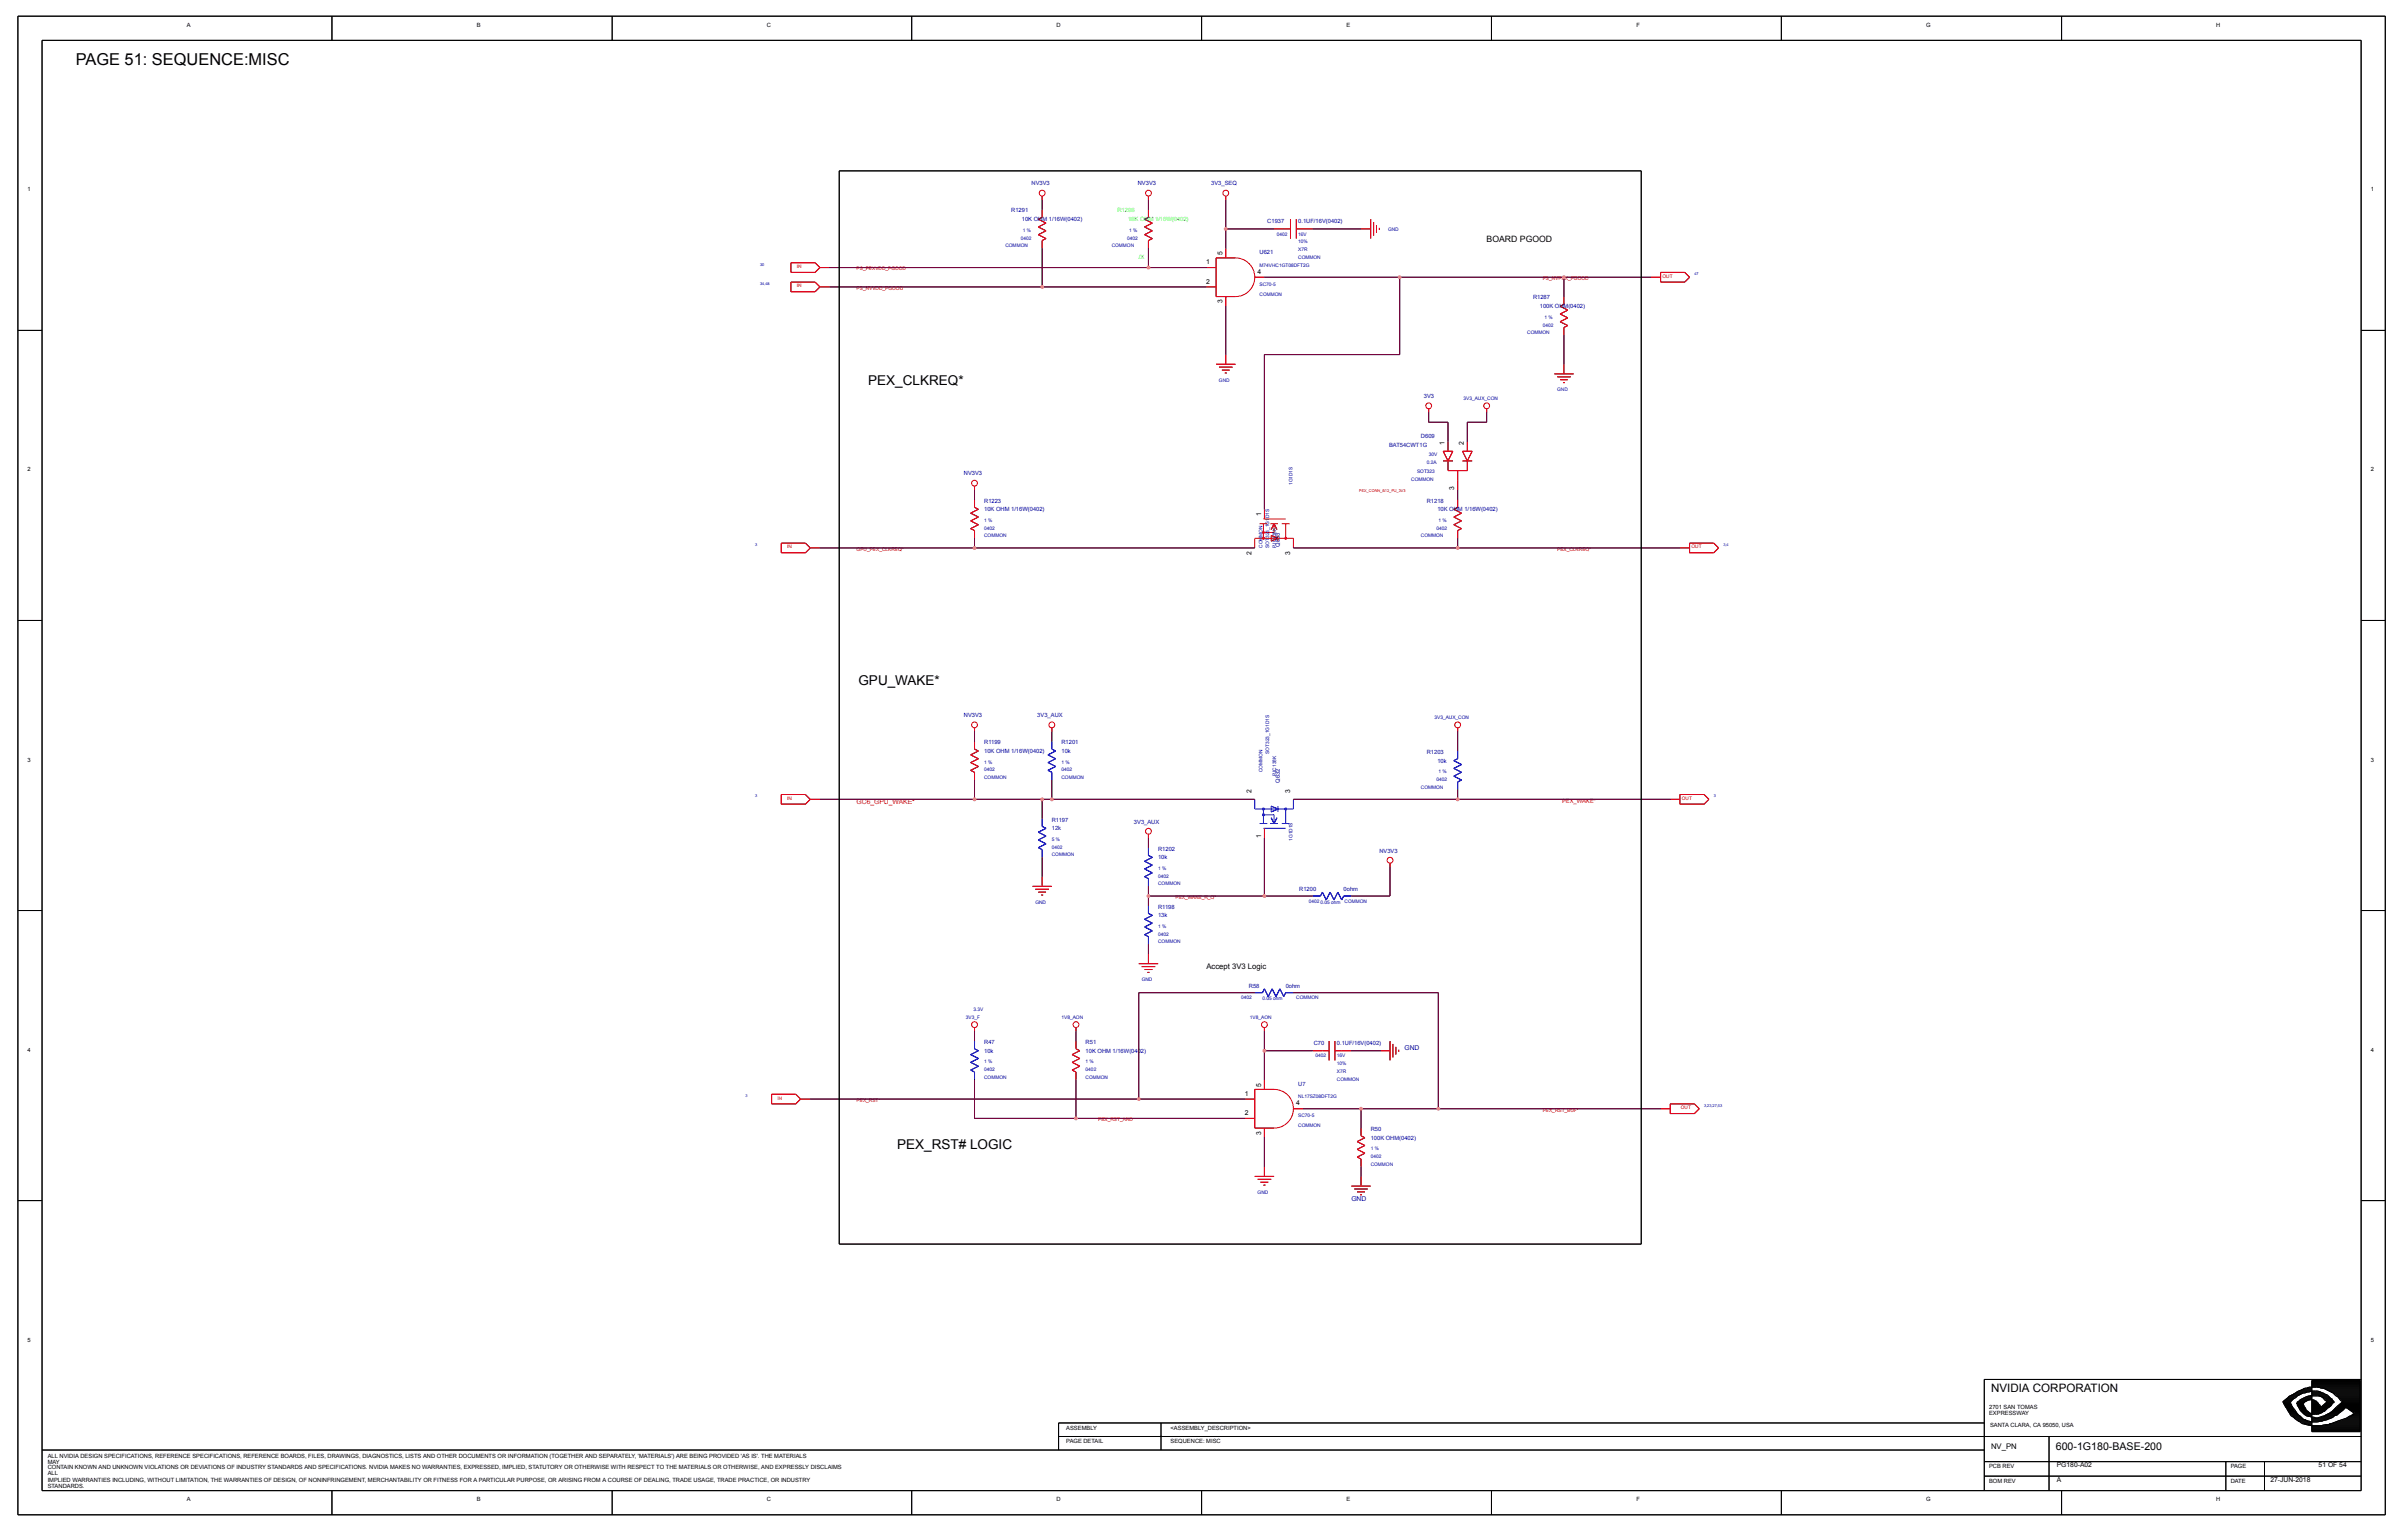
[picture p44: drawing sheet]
<svg xmlns="http://www.w3.org/2000/svg" width="191mm" height="122mm" viewBox="0 0 191 122" stroke-linecap="round" stroke-linejoin="round" font-family="sans-serif">
<defs><g id="words">
<text font-size="1.3" x="6" y="5.2">PAGE 51: SEQUENCE:MISC</text>
<g font-size="1.1">
<text x="68.8" y="30.5">PEX_CLKREQ*</text>
<text x="68" y="54.3">GPU_WAKE*</text>
<text x="71.1" y="91">PEX_RST# LOGIC</text>
</g>
<text font-size=".9" x="157.8" y="110.2">NVIDIA CORPORATION</text>
<text font-size=".8" x="162.9" y="114.8">600-1G180-BASE-200</text>
<text font-size=".7" x="117.8" y="19.2">BOARD PGOOD</text>
<g font-size=".6">
<text x="95.6" y="76.7">Accept 3V3 Logic</text>
<text x="157.8" y="114.7">NV_PN</text>
</g>
<g font-size=".5">
<text x="14.8" y="2.1">A</text>
<text x="37.8" y="2.1">B</text>
<text x="60.7" y="2.1">C</text>
<text x="83.7" y="2.1">D</text>
<text x="106.7" y="2.1">E</text>
<text x="129.7" y="2.1">F</text>
<text x="152.6" y="2.1">G</text>
<text x="175.6" y="2.1">H</text>
<text x="2.2" y="15.1">1</text>
<text x="187.9" y="15.1">1</text>
<text x="95.6" y="20.9">1</text>
<text x="95.6" y="22.5">2</text>
<text x="96.9" y="20.2" transform="rotate(-90 96.9 20.2)">5</text>
<text x="99.6" y="21.7">4</text>
<text x="96.9" y="24" transform="rotate(-90 96.9 24)">3</text>
<text x="114.5" y="35.3" transform="rotate(-90 114.5 35.3)">1</text>
<text x="116" y="35.3" transform="rotate(-90 116 35.3)">2</text>
<text x="2.2" y="37.3">2</text>
<text x="99.9" y="40.9" transform="rotate(-90 99.9 40.9)">1</text>
<text x="115.2" y="38.8" transform="rotate(-90 115.2 38.8)">3</text>
<text x="187.8" y="37.3">2</text>
<text x="99.1" y="43.9" transform="rotate(-90 99.1 43.9)">2</text>
<text x="102.2" y="43.9" transform="rotate(-90 102.2 43.9)">3</text>
<text x="2.2" y="60.3">3</text>
<text x="99.1" y="62.8" transform="rotate(-90 99.1 62.8)">2</text>
<text x="102.2" y="62.8" transform="rotate(-90 102.2 62.8)">3</text>
<text x="187.8" y="60.3">3</text>
<text x="99.9" y="66.4" transform="rotate(-90 99.9 66.4)">1</text>
<text x="2.2" y="83.3">4</text>
<text x="187.8" y="83.3">4</text>
<text x="98.6" y="86.8">1</text>
<text x="98.6" y="88.3">2</text>
<text x="99.9" y="89.9" transform="rotate(-90 99.9 89.9)">3</text>
<text x="99.9" y="86" transform="rotate(-90 99.9 86)">5</text>
<text x="102.7" y="87.5">4</text>
<text x="2.2" y="106.2">5</text>
<text x="187.8" y="106.2">5</text>
<text x="84.5" y="113.2">ASSEMBLY</text>
<text x="92.8" y="113.2">&lt;ASSEMBLY_DESCRIPTION&gt;</text>
<text x="157.6" y="111.6">2701 SAN TOMAS</text>
<text x="157.6" y="112.1">EXPRESSWAY</text>
<text x="157.7" y="113">SANTA CLARA, CA 95050, USA</text>
<text x="3.8" y="116.4">CONTAIN KNOWN AND UNKNOWN VIOLATIONS OR DEVIATIONS OF INDUSTRY STANDARDS AND SPECIFICATIONS. NVIDIA MAKES NO WARRANTIES, EXPRESSED, IMPLIED, STATUTORY OR OTHERWISE WITH RESPECT TO THE MATERIALS OR OTHERWISE, AND EXPRESSLY DISCLAIMS</text>
<text x="3.8" y="116.8">ALL</text>
<text x="3.8" y="115.4">ALL NVIDIA DESIGN SPECIFICATIONS, REFERENCE SPECIFICATIONS, REFERENCE BOARDS, FILES, DRAWINGS, DIAGNOSTICS, LISTS AND OTHER DOCUMENTS OR INFORMATION (TOGETHER AND SEPARATELY, 'MATERIALS') ARE BEING PROVIDED 'AS IS'. THE MATERIALS</text>
<text x="3.8" y="115.9">MAY</text>
<text x="3.8" y="117.4">IMPLIED WARRANTIES INCLUDING, WITHOUT LIMITATION, THE WARRANTIES OF DESIGN, OF NONINFRINGEMENT, MERCHANTABILITY OR FITNESS FOR A PARTICULAR PURPOSE, OR ARISING FROM A COURSE OF DEALING, TRADE USAGE, TRADE PRACTICE, OR INDUSTRY</text>
<text x="3.8" y="117.8">STANDARDS.</text>
<text x="14.8" y="118.9">A</text>
<text x="37.8" y="118.9">B</text>
<text x="60.7" y="118.9">C</text>
<text x="83.7" y="118.9">D</text>
<text x="84.5" y="114.3">PAGE DETAIL</text>
<text x="92.8" y="114.3">SEQUENCE: MISC</text>
<text x="106.7" y="118.9">E</text>
<text x="129.7" y="118.9">F</text>
<text x="152.6" y="118.9">G</text>
<text x="157.6" y="117.4">BOM REV</text>
<text x="157.6" y="116.3">PCB REV</text>
<text x="163" y="116.2">PG180-A02</text>
<text x="163" y="117.4">A</text>
<text x="175.6" y="118.9">H</text>
<text x="176.7" y="116.3">PAGE</text>
<text x="176.7" y="117.4">DATE</text>
<text x="179.9" y="117.4">27-JUN-2018</text>
<text x="183.7" y="116.2">51 OF 54</text>
</g>
<g font-size=".5" fill="#0000a0">
<text x="80.1" y="16.8">R1291</text>
<text x="81" y="17.5">10K OHM 1/16W(0402)</text>
<text x="81.7" y="14.7">NV3V3</text>
<text x="90.2" y="14.7">NV3V3</text>
<text x="96" y="14.7">3V3_SEQ</text>
<text x="100.4" y="17.7">C1937</text>
<text x="102.9" y="17.7">0.1UF/16V(0402)</text>
<text x="99.8" y="20.1">U621</text>
<text x="121.5" y="23.7">R1287</text>
<text x="122" y="24.4">100K OHM(0402)</text>
<text x="110.1" y="35.4">BAT54CWT1G</text>
<text x="112.6" y="34.7">D609</text>
<text x="112.8" y="31.5">3V3</text>
<text x="76.4" y="37.6">NV3V3</text>
<text x="78" y="39.8">R1223</text>
<text x="78" y="40.5">10K OHM 1/16W(0402)</text>
<text x="113" y="39.8">R1218</text>
<text x="113.9" y="40.5">10K OHM 1/16W(0402)</text>
<text x="101.4" y="43.3" transform="rotate(-90 101.4 43.3)">Q633</text>
<text x="76.4" y="56.8">NV3V3</text>
<text x="78" y="58.9">R1199</text>
<text x="78" y="59.6">10K OHM 1/16W(0402)</text>
<text x="82.2" y="56.8">3V3_AUX</text>
<text x="84.1" y="58.9">R1201</text>
<text x="84.1" y="59.6">10k</text>
<text x="113" y="59.7">R1203</text>
<text x="83.3" y="65.1">R1197</text>
<text x="83.3" y="65.7">12k</text>
<text x="89.8" y="65.2">3V3_AUX</text>
<text x="101.4" y="62" transform="rotate(-90 101.4 62)">Q632</text>
<text x="113.9" y="60.4">10k</text>
<text x="91.8" y="71.9">R1198</text>
<text x="91.8" y="67.4">R1202</text>
<text x="91.8" y="68">10k</text>
<text x="102.9" y="70.6">R1200</text>
<text x="106.5" y="70.6">0ohm</text>
<text x="109.3" y="67.5">NV3V3</text>
<text x="91.8" y="72.6">13k</text>
<text x="78" y="82.7">R47</text>
<text x="78" y="83.4">10k</text>
<text x="86" y="82.7">R51</text>
<text x="86" y="83.4">10K OHM 1/16W(0402)</text>
<text x="99" y="78.2">R58</text>
<text x="101.9" y="78.2">0ohm</text>
<text x="104.1" y="82.7">C70</text>
<text x="105.9" y="82.7">0.1UF/16V(0402)</text>
<text x="111.3" y="83.1">GND</text>
<text x="102.9" y="86">U7</text>
<text x="108.6" y="89.6">R50</text>
<text x="107.1" y="95.1">GND</text>
<text x="108.6" y="90.2">100K OHM(0402)</text>
</g>
<g font-size=".5" fill="#0f0">
<text x="88.5" y="16.8">R1296</text>
<text x="89.4" y="17.5">10K OHM 1/16W(0402)</text>
<text x="90.2" y="20.5">/X</text>
</g>
<g font-size=".5" fill="#f00">
<text x="67.9" y="63.7">GC6_GPU_WAKE*</text>
<text x="123.8" y="63.6">PEX_WAKE*</text>
</g>
<g font-size=".4" fill="#f00">
<text x="63.1" y="22.8">IN</text>
<text x="63.1" y="21.2">IN</text>
<text x="67.9" y="22.9">PS_NVVDD_PGOOD</text>
<text x="67.9" y="21.4">PS_PEXVDD_PGOOD</text>
<text x="122.2" y="22.2">PS_NVPEX_PGOOD</text>
<text x="131.7" y="22">OUT</text>
<text x="62.4" y="43.4">IN</text>
<text x="67.9" y="43.6">GPU_PEX_CLKREQ*</text>
<text x="123.4" y="43.6">PEX_CLKREQ*</text>
<text x="134" y="43.4">OUT</text>
<text x="62.4" y="63.3">IN</text>
<text x="133.3" y="63.3">OUT</text>
<text x="93.1" y="71.2">PEX_WAKE_R_Q*</text>
<text x="61.6" y="87.1">IN</text>
<text x="67.9" y="87.3">PEX_RST*</text>
<text x="87" y="88.8">PEX_RST_AND</text>
<text x="122.2" y="88">PEX_RST_BUF*</text>
<text x="133.2" y="87.8">OUT</text>
</g>
<g font-size=".4" fill="#0000a0">
<text x="79.7" y="19.6">COMMON</text>
<text x="80.9" y="19">0402</text>
<text x="81" y="18.4">1 %</text>
<text x="88.1" y="19.6">COMMON</text>
<text x="89.3" y="19">0402</text>
<text x="89.5" y="18.4">1 %</text>
<text x="99.8" y="21.1">M74VHC1GT08DFT2G</text>
<text x="99.8" y="22.6">SC70-5</text>
<text x="99.8" y="23.4">COMMON</text>
<text x="101.2" y="18.7">0402</text>
<text x="102.9" y="19.9">X7R</text>
<text x="102.9" y="20.5">COMMON</text>
<text x="102.9" y="19.3">10%</text>
<text x="102.9" y="18.7">16V</text>
<text x="110" y="18.3">GND</text>
<text x="121" y="26.5">COMMON</text>
<text x="122.2" y="25.9">0402</text>
<text x="122.4" y="25.2">1 %</text>
<text x="96.6" y="30.2">GND</text>
<text x="116" y="31.7">3V3_AUX_CON</text>
<text x="123.4" y="31">GND</text>
<text x="78" y="41.3">1 %</text>
<text x="78" y="41.9">0402</text>
<text x="102.4" y="38.4" transform="rotate(-90 102.4 38.4)">1G1D1S</text>
<text x="111.8" y="38.1">COMMON</text>
<text x="112.3" y="37.4">SOT323</text>
<text x="113" y="36.7">0.2A</text>
<text x="113.2" y="36.1">30V</text>
<text x="113.8" y="41.9">0402</text>
<text x="114" y="41.3">1 %</text>
<text x="78" y="42.5">COMMON</text>
<text x="100" y="43.4" transform="rotate(-90 100 43.4)">COMMON</text>
<text x="100.6" y="43.4" transform="rotate(-90 100.6 43.4)">SOT323_1G1D1S</text>
<text x="101.1" y="43.4" transform="rotate(-90 101.1 43.4)">PJC138K</text>
<text x="112.6" y="42.5">COMMON</text>
<text x="100.6" y="59.7" transform="rotate(-90 100.6 59.7)">SOT323_1G1D1S</text>
<text x="113.7" y="56.9">3V3_AUX_CON</text>
<text x="78" y="60.5">1 %</text>
<text x="78" y="61.1">0402</text>
<text x="78" y="61.7">COMMON</text>
<text x="84.1" y="60.5">1 %</text>
<text x="84.1" y="61.7">COMMON</text>
<text x="84.1" y="61.1">0402</text>
<text x="100" y="61.2" transform="rotate(-90 100 61.2)">COMMON</text>
<text x="101.1" y="61.5" transform="rotate(-90 101.1 61.5)">PJC138K</text>
<text x="112.6" y="62.5">COMMON</text>
<text x="113.8" y="61.8">0402</text>
<text x="114" y="61.2">1 %</text>
<text x="82" y="71.6">GND</text>
<text x="83.3" y="67.8">COMMON</text>
<text x="83.3" y="67.2">0402</text>
<text x="83.3" y="66.6">5 %</text>
<text x="91.8" y="69.5">0402</text>
<text x="91.8" y="68.9">1 %</text>
<text x="91.8" y="70.1">COMMON</text>
<text x="102.4" y="66.6" transform="rotate(-90 102.4 66.6)">1G1D1S</text>
<text x="103.7" y="71.5">0402</text>
<text x="104.6" y="71.6">0.05 ohm</text>
<text x="106.5" y="71.5">COMMON</text>
<text x="90.5" y="77.7">GND</text>
<text x="91.8" y="74.7">COMMON</text>
<text x="91.8" y="73.5">1 %</text>
<text x="91.8" y="74.1">0402</text>
<text x="76.5" y="80.7">3V3_F</text>
<text x="77.1" y="80.1">3.3V</text>
<text x="84.1" y="80.7">1V8_AON</text>
<text x="98.3" y="79.1">0402</text>
<text x="99" y="80.7">1V8_AON</text>
<text x="100" y="79.2">0.05 ohm</text>
<text x="102.7" y="79.1">COMMON</text>
<text x="104.2" y="83.7">0402</text>
<text x="105.9" y="83.7">16V</text>
<text x="78" y="84.2">1 %</text>
<text x="78" y="84.8">0402</text>
<text x="78" y="85.4">COMMON</text>
<text x="86" y="84.8">0402</text>
<text x="86" y="85.4">COMMON</text>
<text x="86" y="84.2">1 %</text>
<text x="102.9" y="88.5">SC70-5</text>
<text x="102.9" y="89.3">COMMON</text>
<text x="102.9" y="87">NL17SZ08DFT2G</text>
<text x="105.9" y="85.6">COMMON</text>
<text x="105.9" y="85">X7R</text>
<text x="105.9" y="84.4">10%</text>
<text x="99.6" y="94.5">GND</text>
<text x="108.6" y="92.3">COMMON</text>
<text x="108.6" y="91.1">1 %</text>
<text x="108.6" y="91.7">0402</text>
</g>
<g font-size=".3" fill="#0000a0">
<text x="60.2" y="22.6">34,48</text>
<text x="60.2" y="21">30</text>
<text x="134.3" y="21.8">47</text>
<text x="59.8" y="43.2">3</text>
<text x="136.6" y="43.2">3,4</text>
<text x="59.8" y="63.1">3</text>
<text x="135.8" y="63.1">3</text>
<text x="59.1" y="86.9">3</text>
<text x="135" y="87.6">3,23,27,53</text>
</g>
<text font-size=".3" fill="#f00" x="107.7" y="39">PEX_CONN_B12_PU_3V3</text>
</g></defs>
<g fill="#000">
<path d="M82.3 18.6l.6 .3zM82.3 18l.6-.3zM82.3 17.4l.3-.2zM82.6 15.8v.8zM82.6 15.5v.3zM82.6 19v.7zM82.6 16.6v.6zM82.6 19l.3-.1zM82.3 18.6l.6-.3zM82.3 18l.6 .3zM82.3 17.4l.6 .3zM90.7 18.6l.6 .3z"/>
<path d="M90.7 18l.6-.3zM90.7 17.4l.3-.2zM91 15.8v.8zM91 19.7v1.5zM91 19v.7zM91 16.6v.6zM91 15.5v.3zM91 19l.3-.1zM90.7 18.6l.6-.3zM90.7 18l.6 .3zM90.7 17.4l.6 .3zM97.1 18.1v1.6z"/>
<path d="M97.1 15.5v.3zM101.7 18.1h.6zM100.9 18.1h.8zM102.3 17.4v1.5zM102.7 18.1h.5zM102.7 17.4v1.5zM103.2 18.1h.8zM107.8 18.1h.8zM108.6 17.4v1.5zM108.8 17.6v1.1zM109.1 17.8v.6zM109.3 18v.2z"/>
<path d="M62.7 22.3v.8zM62.7 23.1h1.9zM62.7 20.8v.8zM62.7 21.6h1.9zM62.7 22.3h1.9zM64.6 23.1l.4-.4zM62.7 20.8h1.9zM64.6 21.6l.4-.4zM64.6 22.3l.4 .4zM65 22.7h.7zM64.6 20.8l.4 .4zM65 21.2h.7z"/>
<path d="M77.2 38.8v.8zM77.2 38.5v.3zM95.6 21.2h.8zM95.6 22.7h.8zM96.8 29.3h.6zM97.1 23.5v.8zM97.1 19.7v.7zM97.1 28.1v.7zM97 29.5h.2zM96.6 29.1h1.1zM96.4 20.4h1.5zM96.4 23.5h1.5z"/>
<path d="M96.4 28.8h1.5zM99.4 22h.8zM113.2 32.7v.7zM113.2 32.4v.3zM114.3 35.7l.4 .8zM114.7 33.4v1.6zM113.2 33.4h1.5zM115.1 35.7l-.4 .8zM114.7 36.5v.8zM114.7 37.3h1.6zM114.7 35v.7zM114.3 36.5h.8z"/>
<path d="M114.3 35.7h.8zM115.5 38.8v.8zM115.5 37.3v.7zM115.5 38v.8zM115.9 35.7l.4 .8zM116.3 33.4v1.6zM116.3 36.5v.8zM116.6 35.7l-.3 .8zM116.3 35v.7zM115.9 36.5h.7zM115.9 35.7h.7zM117.8 32.7v.7z"/>
<path d="M116.3 33.4h1.5zM117.8 32.4v.3zM123.6 25.5l.6 .3zM123.6 24.9l.6-.3zM123.6 24.3l.3-.2zM123.6 30.1h.6zM123.9 22v1.5zM123.9 25.9v.6zM123.9 23.5v.6zM123.9 28.8v.8zM123.8 30.3h.2zM123.9 25.9l.3-.1z"/>
<path d="M123.6 25.5l.6-.3zM123.6 24.9l.6 .3zM123.6 24.3l.6 .3zM123.4 29.8h1.1zM123.2 29.6h1.5zM130.8 22h.8zM131.6 22.3h1.9zM131.6 21.6v.7zM133.5 22.3l.4-.3zM131.6 21.6h1.9zM133.5 21.6l.4 .4zM61.9 43v.8z"/>
<path d="M61.9 43.8h1.9zM61.9 43h1.9zM63.8 43.8l.4-.4zM63.8 43l.4 .4zM64.2 43.4h.8zM76.9 59.8l.6-.3zM76.9 41.9l.3 .1zM76.9 41.2l.6 .4zM76.9 41.2l.6-.3zM76.9 40.6l.6-.3zM77.2 42.6v.8zM77.2 57.9v.8z"/>
<path d="M77.2 58.7v.6zM77.2 42v.6zM77.2 39.6v.6zM77.2 57.6v.3zM77.2 59.3l.3 .2zM76.9 41.9l.6-.3zM76.9 40.6l.6 .3zM77.2 40.2l.3 .1zM83 59.8l.6-.3zM83.3 57.9v.8zM83.3 58.7v.6zM83.3 57.6v.3z"/>
<path d="M83.3 59.3l.3 .2zM100.7 42.9l.6-.3zM100.9 41.5l.3 .4zM100.9 41.5l-.2 .4zM100.7 42.4l.6 .2zM115.2 41.6l.6 .3zM115.2 40.9l.6-.3zM115.2 40.3l.3-.1zM115.5 57.9v1.6zM115.5 42.6v.8zM115.5 57.6v.3zM115.5 42v.6z"/>
<path d="M115.5 39.6v.6zM115.5 42l.3-.1zM115.2 41.6l.6-.4zM115.2 40.9l.6 .3zM115.2 40.3l.6 .3zM133.1 43.4h.8zM133.9 43.8h1.9zM133.9 43v.8zM135.8 43.8l.4-.4zM133.9 43h1.9zM135.8 43l.4 .4zM61.9 62.9v.8z"/>
<path d="M61.9 63.7h1.9zM61.9 62.9h1.9zM63.8 63.7l.4-.4zM63.8 62.9l.4 .4zM64.2 63.3h.8zM76.9 61l.3 .2zM76.9 60.4l.6 .3zM76.9 60.4l.6-.3zM77.2 61.8v1.5zM77.2 61.2v.6zM76.9 61l.6-.3zM76.9 59.8l.6 .3z"/>
<path d="M82.3 67.1l.3 .2zM82.3 66.5l.6 .3zM82.3 66.5l.6-.3zM82.3 65.9l.6-.3zM82.3 70.6h.6zM82.6 63.3v1.5zM82.6 63.3h.7zM82.6 67.9v1.5zM82.6 67.3v.6zM82.6 64.8v.6zM82.6 69.4v.8zM82.5 70.9h.2z"/>
<path d="M82.3 67.1l.6-.3zM82.3 65.9l.6 .3zM82.6 65.4l.3 .2zM83 61l.3 .2zM83 60.4l.6 .3zM83 60.4l.6-.3zM82 70.4h1.1zM83.3 61.8v1.5zM83.3 61.2v.6zM81.8 70.2h1.5zM83 61l.6-.3zM83 59.8l.6 .3z"/>
<path d="M90.7 74l.3 .2zM90.7 73.4l.6 .3zM90.7 73.4l.6-.3zM90.7 72.8l.6-.3zM90.7 69.4l.3 .2zM90.7 68.8l.6 .3zM90.7 68.8l.6-.3zM90.7 68.2l.6-.3zM90.7 76.8h.6zM91 66.4v.7zM91 74.8v.7zM91 71v.7z"/>
<path d="M91 70.2v.8zM91 74.2v.6zM91 71.7v.6zM91 69.6v.6zM91 67.1v.6zM91 75.5v.8zM91 66.1v.3zM90.9 77h.2zM90.7 74l.6-.3zM90.7 72.8l.6 .3zM91 72.3l.3 .2zM90.7 69.4l.6-.3z"/>
<path d="M90.7 68.2l.6 .3zM91 67.7l.3 .2zM90.5 76.5h1zM90.2 76.3h1.6zM99.4 78.6h.6zM100.2 78.3l-.2 .3zM100.2 78.3l.3 .6zM100.7 63.8l.6 .3zM100.8 78.3l-.3 .6zM100.8 78.3l.3 .6zM101.2 64.8l-.3 .4zM100.7 64.8l.2 .4z"/>
<path d="M101.4 78.3l-.3 .6zM100.7 64.3l.6-.2zM101.4 78.3l.3 .6zM101.9 78.6l-.2 .3zM101.9 78.6h.6zM104 71h.6zM104.8 70.6l-.2 .4zM104.8 70.6l.3 .7zM105.4 70.6l-.3 .7zM105.4 70.6l.3 .7zM106 70.6l-.3 .7zM106 70.6l.3 .7z"/>
<path d="M106.5 71l-.2 .3zM106.5 71h.6zM110.1 68.4v.3zM115.2 61.5l.6 .3zM115.2 60.8l.6-.3zM115.2 60.2l.3-.1zM115.5 62.5v.8zM115.5 61.9v.6zM115.5 59.5v.6zM115.5 61.9l.3-.1zM115.2 61.5l.6-.3zM115.2 60.8l.6 .4z"/>
<path d="M115.2 60.2l.6 .3zM132.3 63.3h.8zM133.1 63.7h1.9zM133.1 62.9v.8zM135 63.7l.4-.4zM133.1 62.9h1.9zM135 62.9l.4 .4zM61.1 86.6v.8zM61.1 87.4h2zM61.1 86.6h2zM63.1 87.4l.3-.4zM63.1 86.6l.3 .4z"/>
<path d="M63.4 87h.8zM76.9 84.7l.3 .2zM76.9 84.1l.6 .3zM76.9 84.1l.6-.3zM76.9 83.5l.6-.3zM77.2 81.7v.7zM77.2 84.9v.6zM77.2 82.4v.7zM77.2 81.4v.3zM76.9 84.7l.6-.3zM76.9 83.5l.6 .3zM77.2 83.1l.3 .1z"/>
<path d="M84.9 84.7l.4 .2zM84.9 84.1l.7 .3zM84.9 84.1l.7-.3zM84.9 83.5l.7-.3zM85.3 81.7v.7zM85.3 84.9v.6zM85.3 82.4v.7zM85.3 81.4v.3zM84.9 84.7l.7-.3zM84.9 83.5l.7 .3zM85.3 83.1l.3 .1zM98.7 87h.7z"/>
<path d="M98.7 88.6h.7zM99.4 93.2h1.5zM99.6 93.4h1.1zM100.1 93.8h.2zM100.2 81.7v1.5zM100.2 89.3v.8zM100.2 85.5v.8zM100.2 92.4v.8zM100.2 81.4v.3zM99.9 93.6h.6zM99.4 86.3h1.5zM99.4 89.3h1.5z"/>
<path d="M102.5 87.8h.7zM104.8 83.2h.5zM104 83.2h.8zM105.3 82.4v1.6zM105.8 83.2h.5zM105.8 82.4v1.6zM106.3 83.2h.8zM107.1 93.9h1.5zM107.3 94.2h1.1zM107.5 91.6l.3 .2zM107.5 91l.6 .3zM107.5 91l.6-.3z"/>
<path d="M107.5 90.4l.6-.3zM107.8 94.6h.1zM107.8 92.4v.8zM107.8 87.8v1.5zM107.8 91.8v.6zM107.8 89.3v.6zM107.8 93.2v.7zM107.5 91.6l.6-.3zM107.5 90.4l.6 .3zM107.8 89.9l.3 .2zM107.5 94.4h.6zM109.4 83.2h.7z"/>
<path d="M110.1 82.4v1.6zM110.4 82.7v1zM110.6 82.9v.6zM110.8 83.1v.2zM131.6 87.8h.7zM132.3 87.4v.8zM132.3 88.2h2zM132.3 87.4h2zM134.3 88.2l.3-.4zM134.3 87.4l.3 .4z"/>
</g>
<g fill="none" stroke="#00f" stroke-width=".08">
<path d="M83.3 58.7v.6l.3 .2-.6 .3 .6 .3-.6 .3 .6 .3-.6 .3 .3 .2v.6M115.5 59.5v.6l-.3 .1 .6 .3-.6 .3 .6 .4-.6 .3 .6 .3-.3 .1v.6M82.6 64.8v.6l.3 .2-.6 .3 .6 .3-.6 .3 .6 .3-.6 .3 .3 .2v.6M91 67.1v.6l.3 .2-.6 .3 .6 .3-.6 .3 .6 .3-.6 .3 .3 .2v.6M91 71.7v.6l.3 .2-.6 .3 .6 .3-.6 .3 .6 .3-.6 .3 .3 .2v.6M99.4 78.6h.6l.2-.3 .3 .6 .3-.6 .3 .6 .3-.6 .3 .6 .2-.3h.6M99.4 63.3v.8h3.1v-.8M99.8 65.2h.6M100.1 64.5h.8v.7M100.1 64.1v1.1M100.1 65.6h1.8M100.6 65.2h.7"/>
<path d="M100.7 64.8l.2 .4M100.7 63.8l.6 .3-.6 .2zM101.2 64.8l-.3 .4M101.3 63.8v.5M101.6 65.2h.6M101.9 64.1v1.1M104 71h.6l.2-.4 .3 .7 .3-.7 .3 .7 .3-.7 .3 .7 .2-.3h.6M77.2 82.4v.7l.3 .1-.6 .3 .6 .3-.6 .3 .6 .3-.6 .3 .3 .2v.6"/>
<circle cx="100.1" cy="64.5" r=".08"/>
<circle cx="100.1" cy="64.1" r=".08"/>
<circle cx="101.9" cy="64.1" r=".08"/>
</g>
<g fill="none" stroke="#f00" stroke-width=".08">
<path d="M82.6 15.5v.3M82.6 16.6v.6l-.3 .2 .6 .3-.6 .3 .6 .3-.6 .3 .6 .3-.3 .1v.7M91 15.5v.3M91 16.6v.6l-.3 .2 .6 .3-.6 .3 .6 .3-.6 .3 .6 .3-.3 .1v.7M97.1 15.5v.3M97.1 19.7v.7M100.9 18.1h1.4M102.3 17.4v1.5M102.7 18.1h1.3M102.7 17.4v1.5M107.8 18.1h.8M108.6 17.4v1.5"/>
<path d="M108.8 17.6v1.1M109.1 17.8v.6M109.3 18v.2M62.7 22.3h1.9l.4 .4-.4 .4h-1.9zM62.7 20.8h1.9l.4 .4-.4 .4h-1.9zM65 21.2h.7M65 22.7h.7M77.2 38.5v.3M77.2 39.6v.6l.3 .1-.6 .3 .6 .3-.6 .3 .6 .4-.6 .3 .3 .1v.6M95.6 21.2h.8M95.6 22.7h.8M96.4 20.4h1.5a1.53 1.53 0 0 1 1.5 1.6 1.53 1.53 0 0 1-1.5 1.5h-1.5z"/>
<path d="M96.4 28.8h1.5M96.6 29.1h1.1M96.8 29.3h.6M97 29.5h.2M97.1 23.5v.8M97.1 28.1v.7M99.4 22h.8M113.2 32.4v.3M114.3 36.5h.8M114.3 35.7h.8l-.4 .8zM114.7 35v.7M114.7 36.5v.8h1.6v-.8"/>
<path d="M115.5 39.6v.6l-.3 .1 .6 .3-.6 .3 .6 .3-.6 .4 .6 .3-.3 .1v.6M115.5 37.3v1.5M115.9 36.5h.7M115.9 35.7h.7l-.3 .8zM116.3 35v.7M117.8 32.4v.3M123.2 29.6h1.5M123.4 29.8h1.1M123.6 30.1h.6M123.8 30.3h.2M123.9 23.5v.6l-.3 .2 .6 .3-.6 .3 .6 .3-.6 .3 .6 .3-.3 .1v.6M123.9 28.8v.8"/>
<path d="M130.8 22h.8M131.6 21.6h1.9l.4 .4-.4 .3h-1.9zM61.9 43h1.9l.4 .4-.4 .4h-1.9zM64.2 43.4h.8M77.2 57.6v.3M77.2 58.7v.6l.3 .2-.6 .3 .6 .3-.6 .3 .6 .3-.6 .3 .3 .2v.6M83.3 57.6v.3M99.4 43.4v-.8h3.1v.8M99.8 41.5h.6M100.1 41.5v1.1M100.1 41.1h1.8M100.2 40.3v.8"/>
<path d="M100.6 41.5h.7M100.7 42.4l.6 .2-.6 .3zM100.9 41.5l.3 .4M100.9 41.5l-.2 .4M100.9 41.5v.7h-.8M101.3 42.4v.5M101.6 41.5h.6M101.9 41.5v1.1M115.5 57.6v.3M133.1 43.4h.8M133.9 43h1.9l.4 .4-.4 .4h-1.9zM61.9 62.9h1.9l.4 .4-.4 .4h-1.9z"/>
<path d="M64.2 63.3h.8M81.8 70.2h1.5M82 70.4h1.1M82.3 70.6h.6M82.5 70.9h.2M82.6 69.4v.8M90.2 76.3h1.6M90.5 76.5h1M90.7 76.8h.6M90.9 77h.2M91 66.1v.3M91 75.5v.8"/>
<path d="M100.2 65.6v.8M110.1 68.4v.3M132.3 63.3h.8M133.1 62.9h1.9l.4 .4-.4 .4h-1.9zM61.1 86.6h2l.3 .4-.3 .4h-2zM63.4 87h.8M77.2 81.4v.3M85.3 81.4v.3M85.3 82.4v.7l.3 .1-.7 .3 .7 .3-.7 .3 .7 .3-.7 .3 .4 .2v.6M98.7 87h.7M98.7 88.6h.7M99.4 86.3h1.5a1.53 1.53 0 0 1 1.6 1.5 1.53 1.53 0 0 1-1.6 1.5h-1.5z"/>
<path d="M99.4 93.2h1.5M99.6 93.4h1.1M99.9 93.6h.6M100.1 93.8h.2M100.2 81.4v.3M100.2 85.5v.8M100.2 89.3v.8M100.2 92.4v.8M102.5 87.8h.7M104 83.2h1.3M105.3 82.4v1.6M105.8 83.2h1.3"/>
<path d="M105.8 82.4v1.6M107.1 93.9h1.5M107.3 94.2h1.1M107.5 94.4h.6M107.8 94.6h.1M107.8 89.3v.6l.3 .2-.6 .3 .6 .3-.6 .3 .6 .3-.6 .3 .3 .2v.6M107.8 93.2v.7M109.4 83.2h.7M110.1 82.4v1.6M110.4 82.7v1M110.6 82.9v.6M110.8 83.1v.2"/>
<path d="M131.6 87.8h.7M132.3 87.4h2l.3 .4-.3 .4h-2z"/>
<circle cx="82.6" cy="15.3" r=".23"/>
<circle cx="91" cy="15.3" r=".23"/>
<circle cx="97.1" cy="15.3" r=".23"/>
<circle cx="77.2" cy="38.3" r=".23"/>
<circle cx="113.2" cy="32.1" r=".23"/>
<circle cx="117.8" cy="32.1" r=".23"/>
<circle cx="77.2" cy="57.4" r=".23"/>
<circle cx="83.3" cy="57.4" r=".23"/>
<circle cx="100.1" cy="42.2" r=".08"/>
<circle cx="100.1" cy="42.6" r=".08"/>
<circle cx="101.9" cy="42.6" r=".08"/>
<circle cx="115.5" cy="57.4" r=".23"/>
<circle cx="91" cy="65.8" r=".23"/>
<circle cx="110.1" cy="68.1" r=".23"/>
<circle cx="77.2" cy="81.1" r=".23"/>
<circle cx="85.3" cy="81.1" r=".23"/>
<circle cx="100.2" cy="81.1" r=".23"/>
</g>
<g fill="none" stroke="#000" stroke-width=".08">
<path d="M82.6 19.7v3M97.1 15.8v2.3h3.8M104 18.1h3.8M65.7 22.7h29.9M65.7 21.2h29.9M96.4 20.4v3.1M97.1 24.3v3.8M100.2 22h30.6M110.9 22v6.1h-10.7v12.2M123.9 26.5v2.3M65 43.4h34.4M102.5 43.4h30.6"/>
<path d="M65 63.3h17.6M83.3 63.3h16.1M91 71h13M99.4 78.6h-9.2v8.4M100.2 66.4v4.6M102.5 78.6h11.5v9.2M102.5 63.3h29.8M110.1 68.7v2.3h-3M64.2 87h34.5M77.2 85.5v3.1h21.5M85.3 85.5v3.1M99.4 86.3v3"/>
<path d="M100.2 90.1v2.3M103.2 87.8h28.4M104 83.2h-3.8v2.3M107.1 83.2h2.3"/>
</g>
<g fill="none" stroke="#800040" stroke-width=".08">
<path d="M82.6 15.8v.8M82.6 19.7v3M91 15.8v.8M91 19.7v1.5M97.1 15.8v3.9M97.1 18.1h3.8M104 18.1h3.8M65.7 22.7h29.9M65.7 21.2h29.9M77.2 38.8v.8M97.1 24.3v3.8M100.2 22h30.6"/>
<path d="M110.9 22v6.1h-10.7v12.2M113.2 32.7v.7h1.5v1.6M115.5 38.8v.8M117.8 32.7v.7h-1.5v1.6M123.9 22v1.5M123.9 26.5v2.3M65 43.4h34.4M77.2 42.6v.8M77.2 57.9v.8M83.3 57.9v.8M102.5 43.4h30.6M115.5 42.6v.8"/>
<path d="M115.5 57.9v1.6M65 63.3h34.4M77.2 61.8v1.5M82.6 63.3v1.5M82.6 67.9v1.5M83.3 61.8v1.5M91 66.4v.7M91 70.2v1.5M91 74.8v.7M91 71h13M99.4 78.6h-9.2v8.4M100.2 66.4v4.6"/>
<path d="M102.5 78.6h11.5v9.2M102.5 63.3h29.8M110.1 68.7v2.3h-3M115.5 62.5v.8M64.2 87h34.5M77.2 81.7v.7M77.2 85.5v3.1h21.5M85.3 81.7v.7M85.3 85.5v3.1M100.2 81.7v3.8M100.2 90.1v2.3M100.2 83.2h3.8"/>
<path d="M103.2 87.8h28.4M107.1 83.2h2.3M107.8 87.8v1.5M107.8 92.4v.8"/>
</g>
<g fill="#f0f">
<circle cx="100.2" cy="83.2" r=".15"/>
<circle cx="97.1" cy="18.1" r=".15"/>
<circle cx="77.2" cy="63.3" r=".15"/>
<circle cx="82.6" cy="63.3" r=".15"/>
<circle cx="83.3" cy="63.3" r=".15"/>
<circle cx="77.2" cy="43.4" r=".15"/>
<circle cx="115.5" cy="43.4" r=".15"/>
<circle cx="90.2" cy="87" r=".15"/>
<circle cx="85.3" cy="88.6" r=".15"/>
<circle cx="107.8" cy="87.8" r=".15"/>
<circle cx="114" cy="87.8" r=".15"/>
<circle cx="115.5" cy="63.3" r=".15"/>
<circle cx="91" cy="71" r=".15"/>
<circle cx="100.2" cy="71" r=".15"/>
<circle cx="110.9" cy="22" r=".15"/>
<circle cx="123.9" cy="22" r=".15"/>
<circle cx="82.6" cy="22.7" r=".15"/>
<circle cx="91" cy="21.2" r=".15"/>
</g>
<g fill="#000">
<path d="M26.3 1.3v1.9zM48.5 1.3v1.9zM72.2 1.3v1.9zM95.2 1.3v1.9zM118.2 1.3v1.9zM141.1 1.3v1.9zM163.3 1.3v1.9zM1.4 26.2h1.9zM187.1 26.2h1.9zM1.4 49.1h1.9zM187.1 49.1h1.9zM1.4 72.1h1.9z"/>
<path d="M187.1 72.1h1.9zM1.4 95.1h1.9zM187.1 95.1h1.9zM26.3 118v2zM48.5 118v2zM72.2 118v2zM95.2 118v2zM118.2 118v2zM141.1 118v2zM163.3 118v2zM180.9 111h.6zM180.9 111l.1 .3z"/>
<path d="M181 111.1h.5zM181 110.9h.6zM181 111.2h.6zM181 111.3h.6zM181 111.3l.2 .2zM181.1 110.8h.5zM181.2 110.8h.5zM181.2 111.5l.1 .2zM181.3 110.7h.5zM180.9 111l.4-.3zM181.3 111.7l.1 .2zM181.3 110.6h.7z"/>
<path d="M181.4 110.5l-.1 .2zM181.4 111.9l.1 .2zM181.5 110.5h.5zM181.5 111l.1-.1zM181.5 111v.1zM181.6 110.5h.6zM181.5 112.1h.1zM181.6 112.1l.1 .1zM181.6 110.9l.1-.1zM181.5 111.1l.1 .1zM181.6 111.2v.1zM181.1 111.5h.5z"/>
<path d="M181.4 110.5h.2zM181.1 111.4h.5zM181.7 110.4h.6zM181.2 111.5h.5zM181.7 112.2l.2 .2zM181.7 110.8l.2-.1zM181.6 111.3l.1 .2zM181.3 111.6h.5zM181.3 111.7h.5zM181.7 111.5l.1 .1zM181.9 110.3h.6zM181.3 111.8h.6z"/>
<path d="M181.6 110.5l.3-.2zM181.9 112.4l.2 .1zM181.9 110.7l.1-.2zM182 110.2h.8zM181.4 111.8h.6zM181.8 111.6l.2 .2zM182 112.4h.7zM181.4 111.9h.6zM182 111.3h.6zM182 111.2h.5zM182 111.3l.1 .1zM182 111.2v.1z"/>
<path d="M182 111.1v.1zM182 111.1h.6zM182 111v.1zM182 111h.1zM182 111.1h.5zM181.9 110.3l.1-.1zM182 110.5l.3-.1zM182 111.8v.2zM182 112l.3 .1zM181.6 112.1h.5zM182.1 112.5h.8zM182.1 111.5h.5z"/>
<path d="M181.5 112h.6zM182.1 111.4l.2 .3zM182.1 110.2h-.1zM182.1 112.5l.2 .1zM182.2 110.2h1zM182.2 111.5h.4zM182.3 112.6h.9zM182.3 111.7h.5zM182.3 111.6h.4zM181.6 112.1h.7zM182.3 111.7l.2 .2zM182.3 110.8l-.2 .2z"/>
<path d="M182.3 112.6v.1zM182.3 110.1h.9zM181.7 112.2h.6zM182.1 110.2l.2-.1zM182.3 111.8h.6zM182.3 112.7l.2 .1zM182.3 110.4l.2-.1zM181.8 112.3h.6zM182.4 112.7h.8zM182.3 110.8h.1zM182.4 111.8h.5zM182.5 110h.7z"/>
<path d="M182 112.4h.5zM182.5 111.9h.6zM182.5 111.9l.1 .1zM182.3 110.1l.2-.1zM182.5 111.1l.1-.1zM182.5 112.8h.1zM182.5 110.3h.1zM182.3 112.1l.2 .3zM182.5 112.4h.1zM182.6 112.8h.6zM182.1 111.4h.5zM182.6 112h.6z"/>
<path d="M182.6 112l.2 .1zM182.4 110.8l.2-.1zM182.5 111.1l.1 .3zM182.6 111.4v.1zM182.1 111h.5zM182.5 110l.1-.1zM182.6 111l.3-.2zM182.6 112.8h.2zM182.6 110.3l.2-.1zM182.6 110.7l.1-.1zM182.6 111.5l.1 .1zM182.7 111.6v.1z"/>
<path d="M182.6 112.4h.1zM182.8 109.9h.4zM182.2 110.9h.6zM182.8 112.1h.1zM182.6 109.9h.2zM182.8 112.8h.1zM182.8 110.2h.1zM182.7 112.4l.1 .1zM182.9 112.8h.3zM182.9 112.1h.3zM182.7 111.7l.2 .1zM182.9 112.1l.3 .1z"/>
<path d="M182.7 110.6l.2-.1zM182.8 109.9l.1-.1zM182.9 112.8l.3 .1zM182.9 110.2h.3zM182.8 112.5h.1zM182.3 110.8h.7zM182.9 110.5h.1zM182.9 109.8h.1zM182.9 111.8l.1 .1zM182.9 110.8h.2zM182.9 112.5l.2 .1zM183.2 111.9h.7z"/>
<path d="M183.2 111.8h.8zM183.2 112.3h1.4zM183.2 111.8h1zM183.2 111.7h1zM183.2 112.4h1.3zM183.2 112.4h1zM183.2 111.6h1.1zM183.2 111.5h1.2zM183.2 112.5h.8zM183.2 111.3h.6zM183.2 111.2h.5zM183.2 111.1h.4z"/>
<path d="M183.2 110.2h.7zM183.2 110.3h.8zM183.2 110.4h1zM183.2 110.5h1.1zM182.5 110.8h.7zM182.6 110.7h.6zM182.8 110.6h.4zM183 110.5h.2zM182.7 112.1h.5zM183 109.8h.2zM183 111.9l.2 .1zM183.1 112.6h.1z"/>
<path d="M183.1 110.8h.2zM183.2 112.2h.1zM183.3 110.8l.1 .1zM183.2 110.9h.2zM183.2 110.5h.2zM183.4 110.5h.2zM183.2 112.9h.2zM183.3 112.2l.2 .1zM183.4 110.9h.1zM183.2 112h.3zM183.2 110.2h.3zM183.2 111h.4z"/>
<path d="M183.6 109.8h.2zM183.5 110.9l.1 .1zM183.2 109.8h.4zM183.5 112.3h.1zM183.6 111v.1zM183.5 112h.1zM183.6 112h.1zM183.5 110.2h.1zM183.6 112.6l.3-.1zM183.2 112.6h.4zM183.7 110.5h.7zM183.2 111.1h.5z"/>
<path d="M183.7 111.1v.1zM183.6 111.1h.1zM183.7 112l.1-.1zM183.6 112.3l.2-.1zM183.6 110.5h.2zM183.7 111.2h.1zM183.8 109.8l.1 .1zM183.8 111.9h.1zM183.4 112.9h.4zM183.9 112.2h.9zM183.2 111.4h.7zM183.9 111.4v.1z"/>
<path d="M183.8 112.2h.1zM183.9 109.9h.2zM183.6 110.2h.3zM183.9 112.5h.1zM183.8 111.2l.1 .2zM183.9 110.6h.7zM183.8 110.5l.1 .1zM183.8 112.9h.1zM184 110.7h.6zM183.9 112.2l.1-.1zM183.9 111.9l.1-.1zM183.9 110.2l.1 .1z"/>
<path d="M184 112.5l.2-.1zM184.1 112.1h.8zM184.1 111.3h.6zM183.9 110.6l.2 .1zM184.1 110.7l.1 .1zM184.1 109.9l.1 .1zM184.1 111.8h-.1zM184.1 111.8h.1zM183.9 112.9l.2-.1zM184 110.3h.1zM184.2 110.8h.5zM184.2 111.2h.6z"/>
<path d="M184 112.1h.2zM184.2 111.8v-.1zM184.2 110.4l.2 .1zM184.1 110.3l.1 .1zM184.2 112.4h.1zM184.2 111.1h.6zM184.2 110.8h.6zM184.2 112.1h.9zM184.2 110l.2 .1zM184.3 110.9h.6zM184.3 111.1h.6zM184.3 112.4h.2z"/>
<path d="M184.4 111h.5zM184.4 112h.8zM184.2 112.1l.2-.1zM184.2 110.8l.2 .2zM183.9 111.5l.5-.5zM184.4 111.5l-.2 .2zM184.1 112.8h.3zM184.4 110.5h.1zM184.5 112.4l.2-.1zM184.6 111.9h.7zM184.5 110.5l.1 .1zM183.2 111.5h1.4z"/>
<path d="M184.6 111.8h.8zM183.9 111.4h.7zM184.6 110.6v.1zM184.4 112l.3-.2zM184.7 110.2l.2 .1zM184.4 111.5l.3-.2zM184.8 111.1l-.1 .2zM184.6 110.7l.1 .1zM184.4 110.1l.3 .1zM184.8 111.8h.7zM184.8 111.1h.1zM184.8 110.8l.1 .1z"/>
<path d="M184.7 110.8h.1zM184.9 111.7h.7zM184.9 110.3l.1 .2zM184.4 112.8l.5-.1zM185 112.1l-.1 .1zM184.7 112.3l.2-.1zM184.9 111.6h.8zM184.7 111.8l.2-.2zM184.9 111v.1zM184.9 110.9v.1zM185 111.5h.8zM185 110.5h.1z"/>
<path d="M185.1 110.5h1.9zM185.1 112.6h1.9zM185.1 110.5l.1 .1zM185.2 110.5h1.8zM184.9 111.6l.3-.2zM185.3 111.9l-.1 .2zM185 112.1h.2zM185.2 110.6h1.8zM184.9 112.7l.3-.2zM185.2 110.6l.3 .3zM185.3 112.5h1.7zM185.3 110.7h1.7z"/>
<path d="M185.3 111.3h1.7zM185.3 111.9l.3-.2zM185.4 110.8h1.6zM185.4 111.2h1.6zM185.5 110.8h1.5zM185.5 111.1h1.5zM185.5 110.9l.1 .1zM185.2 112.5l.3-.1zM185.5 110.9h1.5zM185.5 112.4h1.5zM185.6 111.7l.3-.2zM185.2 111.4l.4-.4z"/>
<path d="M185.5 112.4h.2zM185.8 112.4h1.2zM185.9 111.5h.1zM185.9 112.3h1.1zM185.7 112.4l.2-.1zM186 111.5h1zM186 111.5l.5 .4zM186.1 111.6h.9zM186.1 112.2h.9zM186.2 112.1h.8zM185.9 112.3l.3-.2zM186.2 111.7h.8z"/>
<path d="M186.3 112.1h.7zM186.4 112h.6zM186.4 111.8h.6zM186.2 112.1l.3-.1zM186.5 112v-.1zM186.5 111.8h.5zM186.5 111.9h.5zM185.6 111h1.4zM185.2 111.4h1.8zM185.2 111.5h1.8z"/>
</g>
<g fill="none" stroke="#000" stroke-width=".08">
<path d="M1.4 1.3h187.6v118.7h-187.6zM3.3 3.2h183.8v114.8h-183.8zM26.3 1.3v1.9M48.5 1.3v1.9M66.5 13.5h63.5v85h-63.5zM72.2 1.3v1.9M95.2 1.3v1.9M118.2 1.3v1.9M141.1 1.3v1.9M163.3 1.3v1.9M1.4 26.2h1.9M187.1 26.2h1.9"/>
<path d="M1.4 49.1h1.9M187.1 49.1h1.9M1.4 72.1h1.9M187.1 72.1h1.9M1.4 95.1h1.9M187.1 95.1h1.9M3.3 114.8h153.9M26.3 118v2M48.5 118v2M72.2 118v2M83.9 113.8h103.2M92 112.7v2.1"/>
<path d="M95.2 118v2M118.2 118v2M141.1 118v2M157.2 116.9h29.9M157.2 115.7h29.9M157.2 112.7h-73.3v2.1M162.4 113.8v4.2M163.3 118v2M176.4 115.7v2.3M179.4 115.7v2.3M180.9 111h.6M180.9 111l.1 .3"/>
<path d="M181 111.1h.5M181 111.3h.6M181 110.9h.6M181 111.2h.6M181 111.3l.2 .2M181.1 110.8h.5M181.1 111.4h.5M181.1 111.5h.5M181.2 111.5h.5M181.2 110.8h.5M181.2 111.5l.1 .2M181.3 111.7h.5"/>
<path d="M181.3 111.6h.5M181.3 110.7h.5M181.3 110.7l-.4 .3M181.3 111.7l.1 .2M181.3 111.8h.6M181.3 110.6h.7M181.4 111.8h.6M181.4 111.9h.6M181.4 111.9l.3 .3M181.5 110.5h.5M181.5 112h.6M181.5 111v.1"/>
<path d="M181.5 111.1l.1 .1M181.6 111.3l.1 .2M181.6 112.1h.5M181.6 110.5h.6M181.6 111.2v.1M181.6 112.1h.7M181.7 111.5l.1 .1M181.7 112.2h.6M181.7 110.4h.6M181.7 112.2l.4 .3M181.7 110.8l-.2 .2M181.8 111.6l.2 .2"/>
<path d="M181.8 112.3h.6M181.9 110.3l-.6 .4M182 111.8l.3 .3M182 112.4h.5M182 110.5l-.3 .3M182 111.3h.6M182 111.1h.5M182 111.1h.6M182 111.2h.5M182 112.4h.7l.1 .1M182 111.3l.1 .1M182 111.1v.2"/>
<path d="M182.1 112.5h.8l.2 .1M182.1 111.5h.5M182.1 111.4l.2 .3M182.1 112.5l.2 .1M182.1 111.4h.5M182.2 110.9h.6M182.2 111.5h.4M182.2 110.2h1.4h.3M182.3 111.7h.5M182.3 111.6h.4M182.3 112.6l.2 .2h.7M182.3 111.7l.3 .3"/>
<path d="M182.3 112.1l.2 .3M182.3 111.8h.6M182.3 110.1h.9M182.3 110.1l-.4 .2M182.3 110.8h1l.1 .1M182.4 111.8h.5M182.4 112.7h.8M182.5 110.8h.7M182.5 110.3l-.5 .2M182.5 111.9h.6M182.5 110h.7M182.5 112.4h.1"/>
<path d="M182.5 111.1l.1 .3M182.6 112l.2 .1h.4M182.6 111.4v.1M182.6 110.7h.6M182.6 111h-.6v.1M182.6 112.8h.6M182.6 111.5l.1 .1M182.6 111l-.1 .1M182.7 112.1h.5M182.7 111.6l.2 .2M182.8 110.6h.4M182.8 110.2l-.2 .1h-.7"/>
<path d="M182.9 111.8l.3 .2M182.9 112.1l.6 .2M182.9 110.8l-.3 .2M182.9 112.8l.3 .1h3.8M183.2 109.9h-.6l-.3 .2M183.2 111.3h.6M183.2 111.7h1M183.2 111.1h.4M183.2 111.6h1.1M183.2 111.8h.8M183.2 111.2h.6l.1 .2M183.2 111.5h1.2"/>
<path d="M183.2 109.7h3.8M183.2 109.4h3.8M183.2 109.8h3.8M183.2 109.5h3.8M183.2 109.6h3.8M183.2 112.4h1.3M183.2 112.3h1.4M183.2 110.5h1.1M183.2 110.3h.9l.1 .1M183.2 110.2h.7M183.2 110.4h1M183.2 113h3.8"/>
<path d="M183.2 113.3h3.8M183.2 113.2h3.8M183.2 113.1h3.8M183.2 109.3h3.8v4.1h-3.8zM183.2 111h.4M183.2 111.4h.7M183.2 110.2h-.3h-.9M183.2 111.5h1.4M183.2 111.1h.5M183.2 110.9h.3l.2 .2M183.7 111.1v.1M183.8 110.5l.3 .2 .3 .3"/>
<path d="M183.8 111.9l-.1 .1h-1.1M183.8 109.8l.1 .1h3.1M183.9 110.2l.1 .1M183.9 112.5l-.3 .1h-1.3M183.9 110.6h.7M183.9 111.4h.7M184 111.8l-.1 .1h-.7M184 110.7h.6M184.1 111.3h.6M184.1 109.9l.8 .4M184.1 111.8h-.1M184.2 112.4l-.2 .1h-.8"/>
<path d="M184.2 110.8h.6M184.2 111.2h.6M184.2 110.4l.2 .1 .3 .3M184.2 111.1h.6M184.2 110h2.8M184.2 112.1h.1M184.3 110.9h.6M184.4 111h.5M184.4 111.5l-.2 .3h-1M184.4 112h.8M184.4 110.1h2.6M184.4 111l-.5 .5v-.1"/>
<path d="M184.4 110.5h-1.5l-.6 .3-.2 .2M184.5 112.4h-.2h-1.1M184.6 111.9h.7M184.6 112.8h2.4M184.6 110.2h2.4M184.6 111.8h.8M184.7 110.2h2.3M184.7 111.3l-.3 .2M184.8 112.2h-1l-.2 .1M184.8 111.8h.7M184.8 110.8l.1 .2M184.8 111.1l-.1 .2"/>
<path d="M184.9 111.1h-.1M184.9 111.7h.7M184.9 112.7h2.1M184.9 110.3h2.1M184.9 110.3l.3 .3M184.9 112.7l-.5 .1M184.9 111v.1h-.6M184.9 111.6h.8M184.9 110.4h2.1M184.9 112.1h-.9l-.1 .1M185 111.5h.8M185 112.1l-.5 .3"/>
<path d="M185.1 110.5h1.9M185.1 112.6h1.9M185.2 110.5h1.8M185.2 111.5h1.8M185.2 110.6h1.8M185.2 110.6l.4 .4M185.2 111.4h1.8M185.3 111.3h1.7M185.3 110.7h1.7M185.3 112.5h1.7M185.3 111.9l-.1 .2h-1M185.4 110.8h1.6"/>
<path d="M185.4 111.2h1.6M185.5 111.1h1.5M185.5 110.8h1.5M185.5 110.9h1.5M185.5 112.4h1.5M185.6 111.7l-.3 .2M185.6 111h1.4M185.6 111l-.9 .8-.5 .3M185.8 112.4h1.2M185.9 112.3h1.1M185.9 112.3l-1 .4M186 111.5h1"/>
<path d="M186 111.5l.5 .4M186 111.5h-.1l-.3 .2M186.1 112.2h.9M186.1 111.6h.9M186.2 111.7h.8M186.3 112.1h.7M186.4 111.8h.6M186.4 112h.6M186.5 111.9h.5M186.5 111.8h.5M186.5 111.9l-.3 .2M187 112.1h-.8l-.3 .2"/>
<path d="M187 109.8h-4.1l-.1 .1M187 112.8h-2.9l-.2 .1M187.1 109.2h-29.9v8.8"/>
</g>
<use href="#words"/>
</svg>
